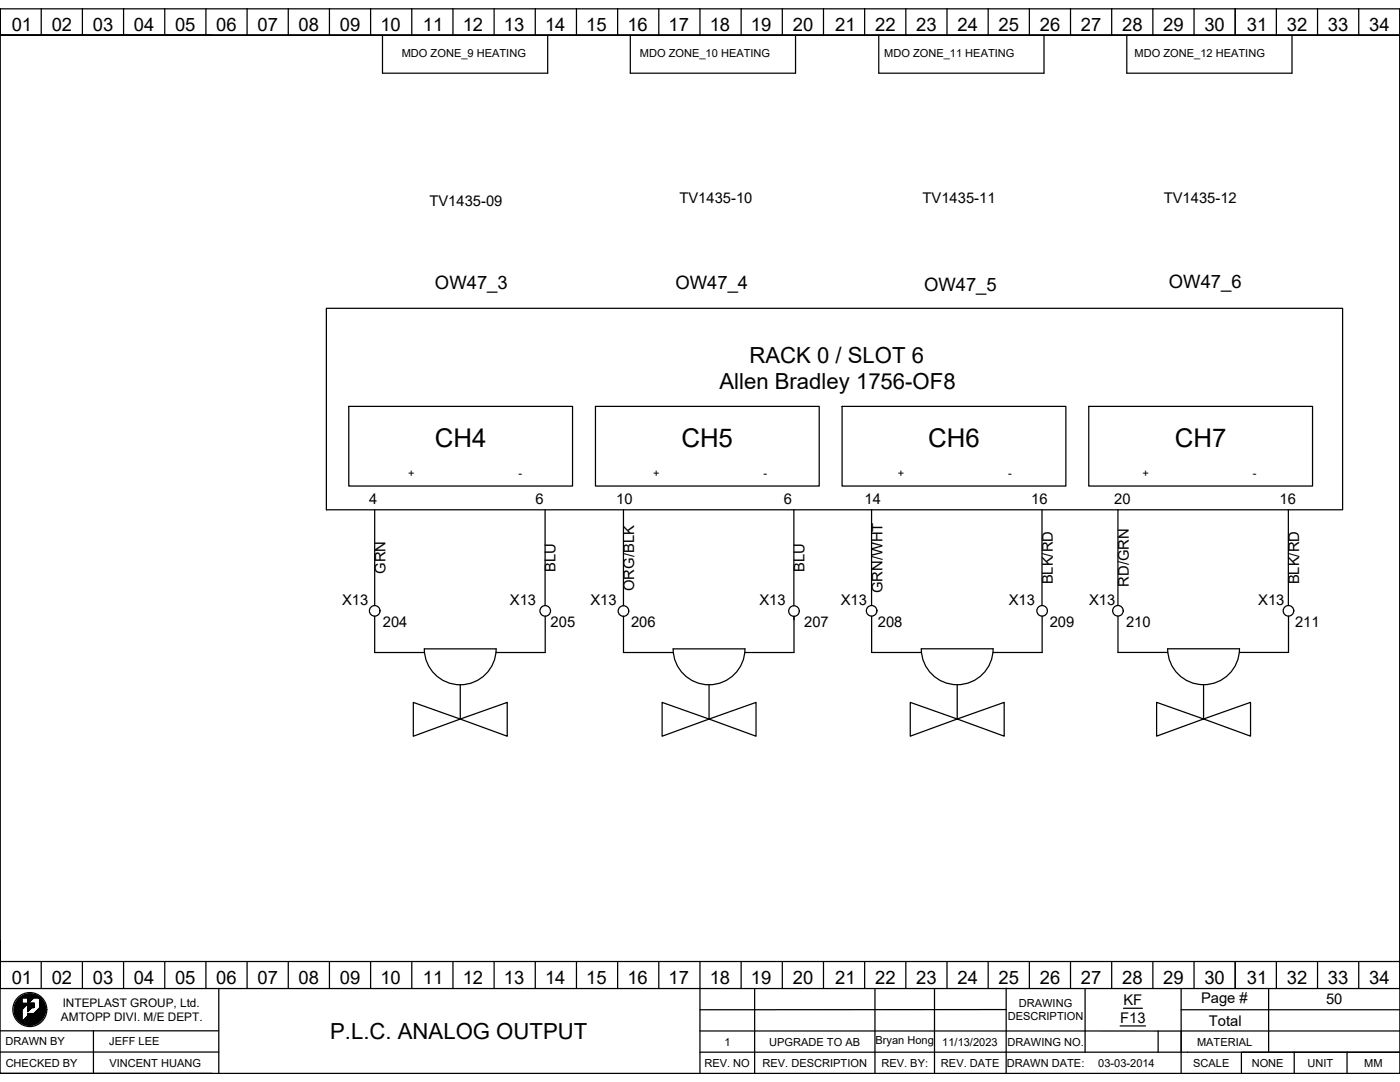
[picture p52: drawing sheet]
<svg xmlns="http://www.w3.org/2000/svg" width="279mm" height="216mm" viewBox="0 0 279 216" stroke-linecap="round" stroke-linejoin="round" font-family="sans-serif">
<defs><g id="words">
<g font-size="5.2">
<text x="86.8" y="89.2">CH4</text>
<text x="136" y="89.2">CH5</text>
<text x="185.2" y="89.2">CH6</text>
<text x="234.5" y="89.2">CH7</text>
</g>
<g font-size="4.4">
<text x="143.6" y="77.7">Allen Bradley 1756-OF8</text>
<text x="149.6" y="72.4">RACK 0 / SLOT 6</text>
<text x="65.9" y="207.3">P.L.C. ANALOG OUTPUT</text>
</g>
<g font-size="3.7">
<text x="2.3" y="6.2">01</text>
<text x="10.3" y="6.2">02</text>
<text x="18.5" y="6.2">03</text>
<text x="26.7" y="6.2">04</text>
<text x="34.9" y="6.2">05</text>
<text x="43.2" y="6.2">06</text>
<text x="51.4" y="6.2">07</text>
<text x="59.6" y="6.2">08</text>
<text x="67.8" y="6.2">09</text>
<text x="75.9" y="6.2">10</text>
<text x="84.4" y="6.2">11</text>
<text x="92.4" y="6.2">12</text>
<text x="100.6" y="6.2">13</text>
<text x="108.8" y="6.2">14</text>
<text x="117" y="6.2">15</text>
<text x="125.2" y="6.2">16</text>
<text x="133.4" y="6.2">17</text>
<text x="141.6" y="6.2">18</text>
<text x="149.9" y="6.2">19</text>
<text x="158.2" y="6.2">20</text>
<text x="166.7" y="6.2">21</text>
<text x="174.7" y="6.2">22</text>
<text x="182.9" y="6.2">23</text>
<text x="191.1" y="6.2">24</text>
<text x="199.3" y="6.2">25</text>
<text x="207.5" y="6.2">26</text>
<text x="215.7" y="6.2">27</text>
<text x="223.9" y="6.2">28</text>
<text x="232.2" y="6.2">29</text>
<text x="240.4" y="6.2">30</text>
<text x="248.8" y="6.2">31</text>
<text x="256.8" y="6.2">32</text>
<text x="265" y="6.2">33</text>
<text x="273.2" y="6.2">34</text>
<text x="86.8" y="57.6">OW47_3</text>
<text x="134.8" y="57.6">OW47_4</text>
<text x="184.4" y="58.1">OW47_5</text>
<text x="233.3" y="57.5">OW47_6</text>
<text x="2.3" y="196.4">01</text>
<text x="10.3" y="196.4">02</text>
<text x="18.5" y="196.4">03</text>
<text x="26.7" y="196.4">04</text>
<text x="34.9" y="196.4">05</text>
<text x="43.2" y="196.4">06</text>
<text x="51.4" y="196.4">07</text>
<text x="59.6" y="196.4">08</text>
<text x="67.8" y="196.4">09</text>
<text x="75.9" y="196.4">10</text>
<text x="84.4" y="196.4">11</text>
<text x="92.4" y="196.4">12</text>
<text x="100.6" y="196.4">13</text>
<text x="108.8" y="196.4">14</text>
<text x="117" y="196.4">15</text>
<text x="125.2" y="196.4">16</text>
<text x="133.4" y="196.4">17</text>
<text x="141.6" y="196.4">18</text>
<text x="149.9" y="196.4">19</text>
<text x="158.2" y="196.4">20</text>
<text x="166.7" y="196.4">21</text>
<text x="174.7" y="196.4">22</text>
<text x="182.9" y="196.4">23</text>
<text x="191.1" y="196.4">24</text>
<text x="199.3" y="196.4">25</text>
<text x="207.5" y="196.4">26</text>
<text x="215.7" y="196.4">27</text>
<text x="223.9" y="196.4">28</text>
<text x="232.2" y="196.4">29</text>
<text x="240.4" y="196.4">30</text>
<text x="248.8" y="196.4">31</text>
<text x="256.8" y="196.4">32</text>
<text x="265" y="196.4">33</text>
<text x="273.2" y="196.4">34</text>
</g>
<g font-size="2.9">
<text x="85.7" y="41.1">TV1435-09</text>
<text x="135.6" y="40.6">TV1435-10</text>
<text x="184.1" y="40.6">TV1435-11</text>
<text x="232.3" y="40.6">TV1435-12</text>
<text x="73.7" y="100.6">4</text>
<text x="106.8" y="100.6">6</text>
<text x="123" y="100.6">10</text>
<text x="156.4" y="100.6">6</text>
<text x="172.6" y="100.6">14</text>
<text x="205.8" y="100.6">16</text>
<text x="222.4" y="100.6">20</text>
<text x="255.4" y="100.6">16</text>
<text x="76.9" y="114.5" transform="rotate(-90 76.9 114.5)">GRN</text>
<text x="110.9" y="114.1" transform="rotate(-90 110.9 114.1)">BLU</text>
<text x="126.6" y="117.9" transform="rotate(-90 126.6 117.9)">ORG/BLK</text>
<text x="160.5" y="114.2" transform="rotate(-90 160.5 114.2)">BLU</text>
<text x="176.1" y="118.4" transform="rotate(-90 176.1 118.4)">GRN/WHT</text>
<text x="210.1" y="116.6" transform="rotate(-90 210.1 116.6)">BLK/RD</text>
<text x="225.3" y="117.1" transform="rotate(-90 225.3 117.1)">RD/GRN</text>
<text x="259.3" y="116.6" transform="rotate(-90 259.3 116.6)">BLK/RD</text>
<text x="68.3" y="120.8">X13</text>
<text x="76.4" y="125.1">204</text>
<text x="101.8" y="120.8">X13</text>
<text x="109.9" y="125.1">205</text>
<text x="117.8" y="120.8">X13</text>
<text x="125.9" y="125.1">206</text>
<text x="151.6" y="120.8">X13</text>
<text x="160.5" y="125.1">207</text>
<text x="167.8" y="120.8">X13</text>
<text x="175.2" y="125.1">208</text>
<text x="201.3" y="120.8">X13</text>
<text x="209.5" y="125.1">209</text>
<text x="217.4" y="120.8">X13</text>
<text x="224.7" y="125.1">210</text>
<text x="251.1" y="120.8">X13</text>
<text x="258.5" y="125.1">211</text>
<text x="224.2" y="200.6">KF</text>
<text x="239.7" y="200.1">Page #</text>
<text x="264.7" y="200.4">50</text>
<text x="223.5" y="204.1">F13</text>
<text x="241.3" y="204.6">Total</text>
</g>
<g font-size="2.4">
<text x="12.2" y="203.7">AMTOPP DIVI. M/E DEPT.</text>
<text x="12.5" y="200.9">INTEPLAST GROUP, Ltd.</text>
</g>
<g font-size="2.2">
<text x="80.2" y="11.5">MDO ZONE_9 HEATING</text>
<text x="127.7" y="11.5">MDO ZONE_10 HEATING</text>
<text x="176.4" y="11.5">MDO ZONE_11 HEATING</text>
<text x="226.4" y="11.5">MDO ZONE_12 HEATING</text>
<text x="81.5" y="95.3">+</text>
<text x="103.5" y="95.3">-</text>
<text x="130.3" y="95.3">+</text>
<text x="152.4" y="95.3">-</text>
<text x="179.2" y="95.3">+</text>
<text x="201.2" y="95.3">-</text>
<text x="228" y="95.3">+</text>
<text x="250.1" y="95.3">-</text>
<text x="201.1" y="203.6">DESCRIPTION</text>
<text x="203.3" y="200.9">DRAWING</text>
<text x="1.1" y="208.6">DRAWN BY</text>
<text x="21.8" y="208.6">JEFF LEE</text>
<text x="144.6" y="208.6">1</text>
<text x="153.5" y="208.6">UPGRADE TO AB</text>
<text x="174.7" y="208.4">Bryan Hong</text>
<text x="188.1" y="208.6">11/13/2023</text>
<text x="201.1" y="208.6">DRAWING NO.</text>
<text x="238.9" y="208.6">MATERIAL</text>
<text x="1.1" y="212.8">CHECKED BY</text>
<text x="21.8" y="212.8">VINCENT HUANG</text>
<text x="140.6" y="212.9">REV. NO</text>
<text x="152.2" y="212.9">REV. DESCRIPTION</text>
<text x="175.9" y="212.9">REV. BY:</text>
<text x="187.8" y="212.9">REV. DATE</text>
<text x="201" y="212.9">DRAWN DATE:</text>
<text x="219.2" y="212.9">03-03-2014</text>
<text x="238.1" y="212.9">SCALE</text>
<text x="249.8" y="212.9">NONE</text>
<text x="260.9" y="212.8">UNIT</text>
<text x="272.3" y="212.9">MM</text>
</g>
</g></defs>
<g fill="none" stroke="#000" stroke-width=".25">
<path d="M0 1.8h279.4v212.4h-279.4zM0 7v-5.2v190.1v-4.2M8.2 1.7v5.3M16.4 1.7v5.3M24.7 1.7v5.3M32.9 1.7v5.3M41.1 1.7v5.3M42.4 7h-42.4h279.4M49.3 1.7v5.3M57.5 1.7v5.3M65.7 1.7v5.3M74 1.7v5.3"/>
<path d="M76.3 7.1v7.5h33v-7.5M82.2 1.7v5.3M90.4 1.7v5.3M98.6 1.7v5.3M106.8 1.7v5.3M115 1.7v5.3M123.3 1.7v5.3M125.8 7.1v7.5h33v-7.5M131.5 1.7v5.3M139.7 1.7v5.3M147.9 1.7v5.3M156.1 1.7v5.3"/>
<path d="M164.3 1.7v5.3M172.6 1.7v5.3M175.4 7.1v7.5h33v-7.5M180.8 1.7v5.3M189 1.7v5.3M197.2 1.7v5.3M205.4 1.7v5.3M213.6 1.7v5.3M221.9 1.7v5.3M224.9 7.1v7.5h32.9v-7.5M230.1 1.7v5.3M238.3 1.7v5.3"/>
<path d="M246.5 1.7v5.3M254.7 1.7v5.3M262.9 1.7v5.3M271.2 1.7v5.3M279.4 1.8v195.5h-279.4v-5.4M65.1 61.5h202.8v40.2h-202.8zM69.6 81.1h44.7v15.9h-44.7zM118.8 81.1h44.7v15.9h-44.7zM168.1 81.1h44.6v15.9h-44.6zM217.3 81.1h44.6v15.9h-44.6zM74.8 101.7v19.1M108.8 101.7v19.1"/>
<path d="M124.4 101.8v19.1M158.4 101.8v19.1M173.9 101.7v19.1M208 101.7v19.1M223.1 101.7v19.1M257.1 101.7v19.1M74.8 122.9v7.3h9.9M84.7 129.5h14.3a7.2 7.2 0 0 1-7.1 7.1 7.2 7.2 0 0 1-7.2-7.1zM91.9 136.6v6.9M108.8 123v7.2h-9.8M124.4 122.9v7.3h10M134.3 129.5h14.4a7.2 7.2 0 0 1-7.2 7.1 7.2 7.2 0 0 1-7.2-7.1z"/>
<path d="M141.5 136.6v6.9M158.5 123v7.2h-9.9M174 122.9v7.3h9.9M183.9 129.5h14.3a7.2 7.2 0 0 1-7.2 7.1 7.2 7.2 0 0 1-7.1-7.1zM191 136.6v6.9M208 122.9v7.3h-9.8M223.1 122.9v7.3h10M233 129.5h14.4a7.2 7.2 0 0 1-7.2 7.1 7.2 7.2 0 0 1-7.2-7.1zM240.2 136.6v6.9M257.1 122.9v7.3h-9.8M82.5 140.2l9.4 3.3-9.4 3.4zM91.9 143.5l9.3-3.3v6.7z"/>
<path d="M132.1 140.2l9.4 3.3-9.4 3.4zM141.5 143.5l9.4-3.3v6.7zM181.7 140.1l9.3 3.4-9.3 3.4zM191 143.5l9.4-3.4v6.8zM230.8 140.1l9.4 3.4-9.4 3.4zM240.2 143.5l9.4-3.4v6.8zM0 191.9h279.4M4 199.1l-.4 .4M4.2 198.9l-.8 .8M4.3 198.9h1.2v1.3h-1.2zM4.4 199.2l-1.5 1.4M4.4 199.2l-1.5 1.5"/>
<path d="M4.4 199.3l-1.5 1.5M4.4 199.4l-1.5 1.5M4.4 199.4l-1.5 1.6M4.4 199.5l-1.5 1.5M4.4 199.6l-1.5 1.5M4.4 199.7l-1.6 1.5M4.4 199.7l-1.6 1.6M4.4 199.8l-1.6 1.5M4.4 199.9l-1.6 1.5M4.4 199.9l-1.6 1.6M4.4 200l-1.6 1.6M4.4 198.7l-1.2 1.2"/>
<path d="M4.6 198.7l-1.4 1.4M4.7 198.6l-1.6 1.6M4.8 198.6l-1.7 1.7M4.9 198.5l-1.9 1.9M5.1 198.4l-2.1 2.1M5.2 198.4l-.7 .7M5.3 198.4l-.7 .7M5.4 198.4l-.7 .7M5.5 198.4l-.8 .7M5.5 198.4l-.7 .7M5.6 198.4l-.7 .7M5.7 198.3l-.8 .8"/>
<path d="M5.8 198.3l-.8 .8M5.8 198.3l-.7 .8M5.9 198.3l-.8 .8M6 198.3l-.8 .8M6.1 198.3l-.8 .8M6.2 198.3l-.8 .8M6.2 198.3l-.7 .8M6.3 198.4l-.7 .7M6.4 198.4l-.8 .8M6.5 198.4l-.9 .9M6.6 198.4l-1 1M6.7 198.4l-1.1 1.1"/>
<path d="M6.7 198.4l-1.1 1.2M6.8 198.4l-1.2 1.3M6.8 198.5l-1.2 1.2M6.9 198.5l-1.3 1.3M6.9 198.5l-1.3 1.4M7 198.5l-1.4 1.4M7 198.5l-1.4 1.5M7.1 198.5l-1.5 1.6M7.1 198.6l-1.5 1.5M7.2 198.6l-1.6 1.6M7.2 198.6l-4.1 4.1M7.3 198.6l-.5 .5"/>
<path d="M7.3 198.7l-.4 .4M7.4 198.7l-.5 .4M7.4 198.7l-.4 .4M7.5 198.7l-.4 .4M7.5 198.8l-.3 .3M7.6 198.8l-.3 .3M7.7 198.9l-.3 .2M7.7 198.9l-.2 .2M7.8 198.9l-.3 .2M7.8 198.9l-.2 .2M7.8 199l-.1 .1M7.9 199l-.2 .2"/>
<path d="M7.9 199.5l.3-.2-.3 .3M7.9 199.1l-.1 .1M8 199.1l-.2 .2M8.1 199.2l-.2 .1M8.1 199.2l-.2 .3M8.2 191.9v5.3M8.2 199.3l-.3 .4M8.3 199.4l-.4 .3M8.3 199.4l-.4 .4M8.3 199.4l-.4 .5M8.4 199.5l-.5 .4M8.4 199.5l-.5 .5"/>
<path d="M8.5 199.6l-.6 .6M8.5 199.7l-.6 .6M8.6 199.8l-.7 .8M8.6 199.9l-.7 .7M8.7 199.9l-.8 .8M8.7 200l-.8 .8M16.4 191.9v5.3M24.7 191.9v5.3M32.9 191.9v5.3M41.1 191.9v5.3M43.7 197.2v17M49.3 191.9v5.3"/>
<path d="M57.5 191.9v5.3M65.7 191.9v5.3M74 191.9v5.3M82.2 191.9v5.3M90.4 191.9v5.3M98.6 191.9v5.3M106.8 191.9v5.3M115 191.9v5.3M123.3 191.9v5.3M131.5 191.9v5.3M139.7 191.9v22.3M147.9 191.9v5.3"/>
<path d="M150.6 197.3v16.9M156.1 191.9v5.3M164.3 191.9v5.3M172.6 191.9v5.3M174.6 197.3v16.9M180.8 191.9v5.3M186.5 197.3v16.9M189 191.9v5.3M197.2 191.9v5.3M200.8 197.2v17M205.4 191.9v5.3M213.6 191.9v5.3"/>
<path d="M216.6 197.3v12.7M221.9 191.9v5.3M230.1 191.9v5.3M235.7 197.3v16.9M238.3 191.9v5.3M246.5 191.9v5.3M253.2 197.3v12.7M254.7 191.9v5.3M262.9 191.9v5.3M271.2 191.9v5.3M0 209.9h43.7M0 205.7h43.7"/>
<path d="M0 214.2h42.4M4.3 201.4l2.5-2.5h.8l.4 .2 .1 1.9-1.3 1.3h-1.3v.4l-1.2 1.3zM4.4 203l-.6 .7M4.4 201.5l-1.3 1.3M4.4 201.6l-1.2 1.2M4.4 201.9l-1.2 1.1M4.4 201.9l-1.1 1.1M4.4 202l-1.1 1.1M4.4 202.5l-.9 .9M4.4 202.9l-.7 .7M4.4 203l-.7 .6M4.4 203.2l-.6 .5"/>
<path d="M4.4 200.1l-1.6 1.5M4.4 200.1l-1.6 1.6M4.4 200.2l-1.6 1.6M4.4 200.3l-1.5 1.5M4.4 201.6l-1.2 1.3M4.4 201.7l-1.2 1.2M4.4 201.8l-1.2 1.2M4.4 202.1l-1.1 1M4.4 202.1l-1 1.1M4.4 202.2l-1 1M4.4 202.3l-1 1M4.4 202.3l-1 1 1-.9"/>
<path d="M4.4 202.6l-.8 .8M4.4 202.7l-.8 .8M4.4 202.8l-.8 .7M4.4 202.8l-.7 .8M4.4 203.1l-.6 .6M4.4 203.2l-.5 .6M4.4 203.3l-.5 .5M4.4 203.4l-.5 .4M4.4 203.4l-.4 .5M4.4 203.5l-.4 .4M4.4 203.6l-.3 .3M4.4 203.6l-.3 .4"/>
<path d="M4.4 203.7l-.3 .3M4.5 200.3l-1.6 1.6M4.6 200.3l-1.7 1.7M4.7 200.3l-1.8 1.7M4.7 200.3l-1.8 1.8M4.8 200.3l-1.9 1.9M4.9 200.3l-2 1.9M4.9 200.3l-2 2M5 200.3l-2 2M5.1 200.3l-2.1 2.1M5.2 200.3l-2.2 2.2M5.3 200.3l-2.3 2.2"/>
<path d="M5.3 200.3l-2.3 2.3M5.4 200.3l-2.3 2.3M5.5 200.3l-2.4 2.4M5.6 200.2h-.1M5.6 202.2v.1M5.7 200.2l-.2 .1h.1M5.7 202.2l-.1 .1M5.7 202.2l-.1 .2M5.7 200.2l-.2 .2 .2-.1M5.8 202.2l-.2 .3M5.8 200.2l-.3 .3 .3-.2M5.9 202.2l-.3 .3"/>
<path d="M5.9 200.2l-.4 .3 .3-.2M5.9 202.2l-.3 .4M6 200.2l-.5 .4 .4-.3M6 200.3l-.4 .4M6 202.2l-1.8 1.8 .2-.2M6 200.2l-.5 .5M6.1 202.2l-1.8 1.9M6.1 200.2l-.6 .6 .5-.5M6.2 202.2l-1.9 1.9M6.2 200.2l-.7 .6 .7-.5M6.2 200.3l-.6 .7M6.3 200.2l-.8 .7"/>
<path d="M6.3 202.2l-1.9 1.9M6.3 200.2l-.8 .8 .8-.7M6.4 202.2l-2 2M6.4 201h.4M6.4 200.3l-.8 .8M6.4 200.2l-.9 .9M6.4 202.2l-1.9 2 2-2M6.5 200.2l-1 .9 1-.8M6.6 200.2l-1.1 1 1-.9M6.6 202.2l-2 2M6.6 202.2l-2 2.1M6.6 200.2l-1.1 1.1 1.1-1"/>
<path d="M6.7 202.2l-2 2.1M6.7 200.2l-1.2 1.2 1.2-1.1M6.7 200.4l-1.1 1.2M6.7 200.6l-1.1 1.1M6.7 200.7l-.3 .4M6.7 200.9l-.1 .2M6.7 201l-.1 .1M6.7 201v.1M6.8 200.2l-1.3 1.2 1.2-1.1M6.8 200.2h-1.3v1.7l.9-.9M6.8 200.2v.8M6.8 200.2l-1.3 1.3 1.2-1.2"/>
<path d="M6.8 200.3l-1.3 1.3M6.8 200.4l-1.3 1.3 1.2-1.2M6.8 200.5l-1.3 1.2 1.2-1.1M6.8 200.5l-1.3 1.3M6.8 200.6l-.4 .4M6.8 200.7l-.4 .4M6.8 200.8l-.3 .3M6.8 200.9l-.2 .1M6.8 200.9l-.1 .1M6.8 201h.1M7.9 200.1l.5-.6-.5 .6M7.9 200.4l.7-.7-.7 .8"/>
<path d="M8.5 203.3l-.7 .7M8.6 203.1l-1 1M8.7 202.9l-1.3 1.3M8.7 200.1l-.8 .8M8.8 200.1l-.9 .9M8.8 202.8l-1.5 1.5M8.8 200.2l-.9 .8M8.8 200.2l-4.1 4.1M8.8 202.7l-1.6 1.6M8.9 200.3l-4.1 4.1M8.9 202.5l-1.9 1.9M8.9 200.4l-4 4"/>
<path d="M8.9 202.4l-2 2M8.9 200.5l-3.9 3.9M8.9 200.5l-3.8 3.9M8.9 202.3l-2.1 2.1M9 200.6l-3.9 3.8M9 200.7l-3.8 3.8M9 202.2l-2.3 2.3M9 200.8l-3.7 3.7M9 202.1l-2.4 2.4M9 200.9l-3.6 3.6M9 202l-2.5 2.5M9 201l-3.5 3.5"/>
<path d="M9 201.9l-2.6 2.6M9 201.1l-3.4 3.4M9 201.8l-2.7 2.7M9.1 201.7l-2.9 2.9M9.1 201.2l-3.4 3.4M9.1 201.3l-3.3 3.3M9.1 201.6l-3 3M9.1 201.4l-3.2 3.2M9.1 201.5l-3.1 3.1M18.6 205.7v8.5M139.7 210h139.7h-10.6v4.2M139.7 205.7h139.7"/>
<path d="M200.8 201.4l-61.1 .1M223.5 204.7h5.1M224.2 201.2h3.8M231.1 205.7v4.3M235.7 201.5h43.7M258.3 210h-10.5v4.2M268.8 210h-10.5v4.2"/>
<circle cx="74.8" cy="121.9" r="1.06"/>
<circle cx="108.8" cy="121.9" r="1.06"/>
<circle cx="124.4" cy="121.9" r="1.06"/>
<circle cx="158.5" cy="121.9" r="1.06"/>
<circle cx="174" cy="121.9" r="1.06"/>
<circle cx="208" cy="121.9" r="1.06"/>
<circle cx="223.1" cy="121.9" r="1.06"/>
<circle cx="257.1" cy="121.9" r="1.06"/>
<circle cx="6" cy="201.4" r="3.4"/>
</g>
<use href="#words"/>
</svg>
